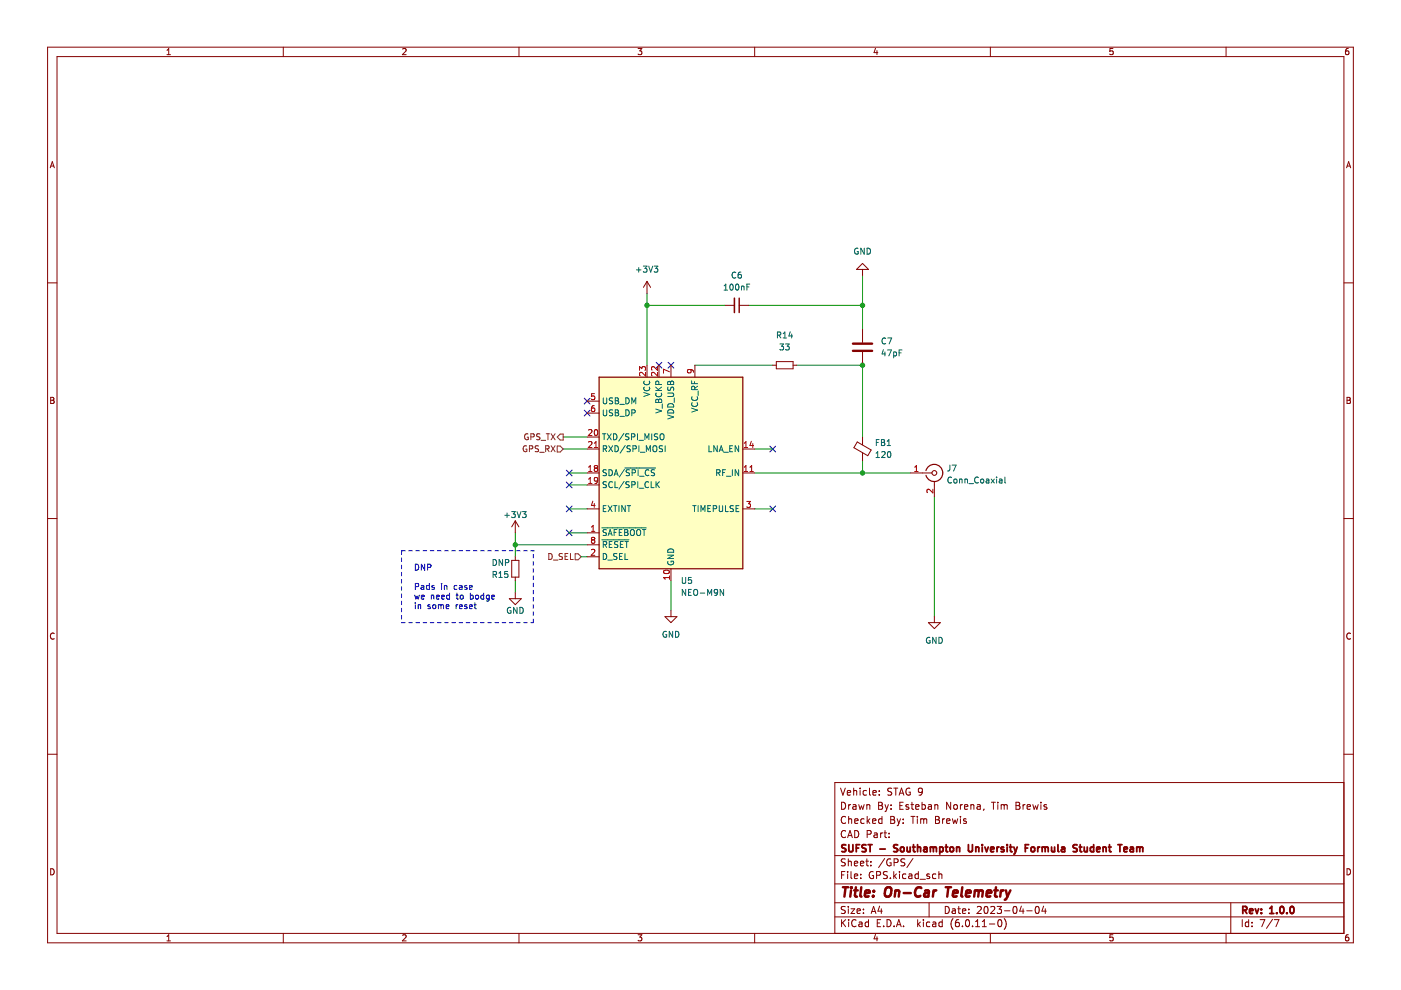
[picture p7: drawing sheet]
<svg xmlns="http://www.w3.org/2000/svg" width="297mm" height="210mm" viewBox="0 0 297 210" stroke-linecap="round" stroke-linejoin="round" font-family="sans-serif">
<path d="M.1 0h297v209.9h-297z" fill-rule="evenodd" fill="#fff" stroke="#fff" stroke-width=".21"/>
<g fill="none" stroke="#840000" stroke-width=".21">
<path d="M10.1 10h276.8v189.9h-276.8zM12.1 12h272.8v185.9h-272.8zM35.4 11.6h.7M35.4 10.7l.4-.4v1.3M60.1 10v2M85.4 10.4l.5-.1 .2 .4-.8 .9h.8M110 10v2M135.3 10.3h.8l-.4 .5 .3 .1v.6l-.2 .1-.5-.1M160 10v2M185.6 10.2l-.3 1h.8M185.9 10.7v.9M210 10v2"/>
<path d="M236 10.3h-.7v.6l.6-.1 .1 .7-.2 .1-.5-.1M259.9 10v2M285.9 10.3l-.4 .1-.2 .2v.7l.2 .3 .4-.1v-.7h-.4l-.2 .2M10.7 35.6l.4-1.3 .4 1.3M10.8 35.2h.6M285.5 35.6l.4-1.3 .5 1.3M285.6 35.2h.6M10.1 60h2M137.2 59.7l-.8 1.2M137.2 59.7v2.5M137.2 59.7l.7 1.2M182.9 57.1v1.3"/>
<path d="M182.9 55.9l1.2 1.2h-2.5zM284.9 60h2M137.2 77.4v2.6M139.7 77.4v2.6M142.3 77.4v2.6M147.3 77.4v2.6M153.7 64.7h2M156.7 64.7h2.1M163.8 77.4h.8M164.6 76.7h3.5v1.5h-3.5zM168.1 77.4h.8M182.9 69.8v2.8"/>
<path d="M182.9 74.6v2.8M10.7 84.2h.5l.2 .3-.2 .4 .2 .1 .1 .3-.3 .2h-.5zM10.7 84.9h.5M124.5 95.2h2.5M124.5 92.7h2.5M124.5 85h2.5M124.5 87.6h2.5M157.5 95.2h2.5M181.8 93.7l2.9 1.7-.7 1.2-3-1.7zM182.9 92.7v1.6M182.9 96v1.7M285.6 84.2h.4l.3 .3-.3 .4 .3 .1v.3l-.2 .2h-.5z"/>
<path d="M285.6 84.9h.4M10.1 109.9h2M108.5 118.8h1.5v3.6h-1.5zM109.3 110.4l-.8 1.3M109.3 110.4v2.6M109.3 118.1v.7M109.3 110.4l.7 1.3M124.5 100.3h2.5M124.5 113h2.5M124.5 102.8h2.5M124.5 118.1h2.5M124.5 107.9h2.5"/>
<path d="M124.5 115.5h2.5M157.5 100.3h2.5M157.5 107.9h2.5M193 100.3h4.6M198.1 102.1v3.3M284.9 109.9h2M11.5 134.3a.58 .58 0 0 0-.8 .6 .58 .58 0 0 0 .8 .5M108 126.9h2.5l-1.2 1.3zM109.3 122.4v.7M109.3 125.7v1.2M141 130.7h2.5l-1.2 1.3zM142.3 120.6v2.5"/>
<path d="M142.3 129.5v1.2M196.8 132h2.6l-1.3 1.3zM198.1 130.7v1.3M286.3 134.3a.58 .58 0 0 0-.8 .6 .58 .58 0 0 0 .8 .5M10.1 159.9h2M284.9 159.9h2M178.2 167.1l.5 1.5 .5-1.5M178.4 170.1a.76 .76 0 0 1 .9 .7 .76 .76 0 0 1-.9 .8zM179.3 173.2a.71 .71 0 0 0-1 .5 .71 .71 0 0 0 .7 .9l.3-.1M179.3 176.2a.71 .71 0 0 0-1 .5 .71 .71 0 0 0 .7 .9l.3-.2M179.6 168.1l.8-.1-.1-.3-.4-.1-.3 .2 .1 .7h.6M179.7 177.6l.5-1.5 .5 1.5"/>
<path d="M179.9 177.2h.7M179.9 170.6v1M179.9 173.1v1.5M179.9 173.7l.2-.1 .4 .1 .1 .9M180.4 170.6l-.5 .3M180.9 170.7h.5l.1 .9M181 167.7l.2-.1 .4 .1v.9M181 167.1v1.5M181.2 176.1a.76 .76 0 0 1 .9 .7 .76 .76 0 0 1-.9 .8zM181.2 174.1l.7-.1v-.3l-.5-.1-.2 .2 .1 .7h.6M181.5 171h-.5l-.2 .2 .2 .4 .5-.1M182.1 170.6l.3 1 .2-.7 .3 .7 .3-1"/>
<path d="M182.4 167.1v.1M182.4 167.6v1M183.2 173.7l-.4-.1-.3 .3 .1 .6h.6M183.7 167.7l-.4-.1-.3 .3 .1 .6h.6M183.8 170.6v1M183.8 170.7l.2-.1 .4 .1v.9M183.9 176.9l.7-.1 .1-.2-.1-.4-.7-.1v1.5M183.9 173.1v1.5M184 174l.4 .6M184.4 167.1v1.3l.2 .2M184.4 173.6l-.5 .6M185 174.1l.7-.1-.1-.3-.4-.1-.2 .2 .1 .7h.5"/>
<path d="M185.1 168.1l.7-.1-.1-.3-.4-.1-.2 .2v.7h.6M185.4 176.7h.5l.1 .9M186 177h-.5l-.2 .2 .2 .4 .5-.1M186.3 170.1h.5l.3 .3-.3 .4 .3 .2v.3l-.2 .3h-.6zM186.3 170.8h.5M186.4 168.5v.1M186.4 167.7v.1M186.7 176.6v1M187 173.7l-.4-.1-.3 .3 .1 .6h.6M187 173.1v1.5M187.1 176.6l-.4 .3M187.4 176.6h.6"/>
<path d="M187.6 176.1v1.3l.4 .2M187.6 170.6l.4 1M188 171.6l-.4 .5M188.4 170.6l-.4 1M188.5 176.7v.1M188.5 177.4v.2M188.9 173.1h.5l.2 .3-.2 .4 .2 .2 .1 .3-.3 .3h-.5zM188.9 173.8h.5M188.9 170.7v.1M188.9 171.5v.1M189.1 167.2l-.6-.1-.2 .1v.5l.6 .3 .2 .3-.3 .3-.6-.1M189.5 167.1h.9"/>
<path d="M189.9 167.1v1.5M190.2 173.6l.4 1M190.6 174.6l-.4 .5M190.6 168.6l.5-1.5 .5 1.5M190.8 170.8h.5M190.8 168.2h.7M190.9 173.6l-.3 1M191.5 174.5v.1M191.5 173.7v.1M191.5 170.1h-.7v1.5h.7M192.6 170.7l-.3-.1-.2 .2v.2l.5 .2v.3h-.5M192.9 167.2a.7 .7 0 0 0-.8 .6 .7 .7 0 0 0 .8 .7l.1-.5h-.3"/>
<path d="M193.1 173.1h.9M193.1 170.6h.6M193.4 170.1v1.3l.3 .2M193.6 173.1v1.5M194.1 171.1l.7-.1v-.3l-.5-.1-.2 .2 .1 .7h.6M194.5 173.1v.1M194.5 173.6v1M195.2 173.7l.4-.1 .2 .2M195.2 173.6v1M195.5 170.7l.4-.1 .3 .3-.1 .6h-.6M195.5 170.1v1.5M195.6 167.7l-.3 .3h-.5l-.1-.3v-.3l.3-.3h.3l.3 .3a1 1 0 0 1-.5 1.2h-.3"/>
<path d="M195.8 173.8l.3-.2 .3 .1 .1 .9M195.8 173.8v.8M196.8 170.7h.6l.1 .9M197.5 171h-.5l-.2 .2 .2 .4 .5-.1M198.2 170.7l.2-.1 .4 .1v.9M198.2 170.6v1M198.3 173.1h.5l.3 .3-.3 .4 .3 .2 .1 .3-.3 .3h-.6zM198.3 173.8h.5M199.8 173.6v1M200.3 173.6l-.5 .3M200.7 174.1l.7-.1-.1-.3-.4-.1-.2 .2 .1 .7h.5M201.6 170.1v1.5l-.9-1.5v1.5"/>
<path d="M201.9 173.6l.3 1 .3-.7 .3 .7 .3-1M202.3 170.7l.2-.1 .4 .1 .1 .6-.2 .2-.3 .1-.2-.1zM203.6 173.1v.1M203.6 170.6v1M203.6 173.6v1M204.1 170.6l-.5 .3M204.5 171.1l.7-.1-.1-.3-.4-.1-.2 .2 .1 .7h.5M204.8 173.7l-.3-.1-.2 .2v.2l.5 .2v.3h-.5M205.8 170.7l.3-.1 .3 .1 .1 .9M205.8 170.6v1M207.2 170.7h.6v.9M207.8 171h-.5l-.2 .2 .2 .4 .5-.1"/>
<path d="M208.6 171.5l-.1 .3M210.2 170.1h.9M210.6 170.1v1.5M211.6 170.1v.1M211.6 170.6v1M212.3 170.7l.4-.1 .2 .2M212.3 170.6v1M212.9 170.8l.2-.2 .4 .1 .1 .9M212.9 170.8v.8M215.4 170.1h.5l.3 .3-.3 .4 .3 .2 .1 .3-.3 .3h-.6zM215.4 170.8h.5M216.9 170.6v1"/>
<path d="M217.3 170.6l-.4 .3M217.8 171.1l.7-.1-.1-.3-.4-.1-.2 .2v.7h.6M219 170.6l.3 1 .2-.7 .3 .7 .3-1M220.7 170.1v.1M220.7 170.6v1M221.9 170.7l-.4-.1-.2 .2 .1 .2 .5 .2v.3h-.6M284.9 165.9h-107.9v32M10.7 184.2a.66 .66 0 0 1 .8 .6 .66 .66 0 0 1-.8 .7zM35.4 198.6l.4-.4v1.3M35.4 199.5h.7M60.1 197.9v2M85.4 198.3l.5-.1 .2 .4-.8 .9h.8"/>
<path d="M110 197.9v2M135.3 198.2h.8l-.4 .5 .3 .1v.6l-.2 .1-.5-.1M160 197.9v2M177 194.4h107.9M177 191.4h107.9M177 187.4h107.9M177 181.4h107.9M178.4 185.5h.5M178.4 195v1.5M178.6 195.6l.7 .9M179.1 184.8h-.7v1.5M179.2 192.3l-.6-.1-.2 .1v.5l.7 .2 .1 .4-.3 .3-.5-.1"/>
<path d="M179.2 182.2l-.6-.1-.2 .1v.5l.7 .2 .1 .4-.3 .3-.5-.1M179.3 195l-.9 .8M179.7 184.8v.1M179.7 185.3v1M179.9 182.1v1.5M179.9 192.2v.1M179.9 192.7v1M179.9 182.7l.2-.1 .3 .1 .1 .9M179.9 195v.1M179.9 195.5v1M180.4 192.7h.8l-.8 1h.8M180.4 184.8v1.3l.2 .2"/>
<path d="M181.1 185.8l.8-.2-.1-.2-.4-.1-.3 .2 .1 .7h.6M181.1 183.1l.8-.2-.1-.2-.4-.1-.3 .2 .1 .7h.6M181.5 195.1a.71 .71 0 0 0-1 .5 .71 .71 0 0 0 .7 .9l.3-.2M181.7 193.2l.7-.2v-.2l-.5-.1-.2 .2 .1 .7h.6M182.1 195.6h.6l.1 .9M182.4 183.1l.7-.2v-.2l-.5-.1-.2 .2 .1 .7h.6M182.5 186.1v.2M182.5 185.4v.1M182.8 195.8l-.5 .1-.2 .2 .2 .4 .5-.1M183.1 193.5v.2M183.1 192.8v.1M183.6 182.6h.5"/>
<path d="M183.8 182.1v1.3l.3 .2M184.1 195.6l-.4-.1-.3 .3 .2 .6h.5M184.1 195v1.5M184.6 182.7v.1M184.6 183.4v.2M184.7 193.7l.5-1.5 .5 1.5M184.9 193.3h.7M185.1 184.9a.7 .7 0 0 0-.8 .6 .7 .7 0 0 0 .8 .7l.1-.6h-.3M185.6 198.1l-.3 1h.8M185.9 185.6l.7-.1 .1-.2-.1-.4-.7-.1v1.5M185.9 198.6v.9M186 195.7h.5"/>
<path d="M186.5 192.1l-.4 1.1h1M186.7 195h-.7v1.5h.7M186.9 192.7v1M187.4 196.3v.2M187.6 182l-1.3 1.9M188.1 195a.76 .76 0 0 1 .8 .7 .76 .76 0 0 1-.8 .8zM188.1 184.9l-.5-.1-.3 .3 .1 .3 .7 .3v.4l-.2 .2-.6-.1M188.8 186.1v.2M188.9 182.2a.7 .7 0 0 0-.9 .6 .7 .7 0 0 0 .9 .7v-.6h-.3M189.5 184.8v1.5M189.6 196.3v.2M189.6 182.9l.7-.1 .1-.2v-.4l-.8-.1v1.5"/>
<path d="M189.6 185.7l.5 .6M190.1 196.5l.5-1.5 .5 1.5M190.1 185.3l-.6 .6M190.2 196.1h.7M190.7 184.8v.1M190.7 185.3v1M191.6 196.3v.2M191.9 182.2l-.6-.1-.2 .1v.5l.6 .2 .2 .4-.3 .3-.6-.1M192.1 185.4l-.5-.1-.2 .3 .1 .6h.6M192.7 185.4h.6l.1 .9M193.4 185.6l-.5 .1-.3 .2 .3 .4 .5-.1M193.6 182l-1.3 1.9"/>
<path d="M194.6 195v1.5M194.7 185.4l-.4-.1-.3 .3 .1 .6h.6M194.7 195.9l.4 .6M194.7 184.8v1.5M195.1 186.4h1.1M195.1 195.5l-.5 .6M195.8 195v.1M195.8 195.5v1M197 191.4v3M197.1 185.4l-.4-.1-.2 .2 .1 .2 .5 .2v.3h-.6M197.1 195.6l-.4-.1-.3 .3 .2 .6h.5M197.8 195.6h.5l.1 .9"/>
<path d="M198.4 195.8l-.5 .1-.2 .2 .2 .4 .5-.1M198.4 185.4l-.4-.1-.3 .3 .1 .6h.6M199.1 184.8v1.5M199.1 185.4l.2-.1 .3 .1 .1 .9M199.8 195.6l-.5-.1-.2 .3 .1 .6h.6M199.8 195v1.5M200.4 192.2a.76 .76 0 0 1 .9 .7 .76 .76 0 0 1-.9 .8zM201.9 192.8h.6l.1 .9M202.1 194.8a1.72 1.72 0 0 0 0 2.3M202.6 193l-.5 .1-.3 .2 .3 .4 .5-.1M203.1 192.7h.5M203.3 192.2v1.3l.3 .2"/>
<path d="M203.3 195l-.5 .1a1.01 1.01 0 0 0 0 1.4l.5-.2 .1-.5-.3-.2h-.4l-.1 .2M204.1 193.2l.7-.2-.1-.2-.4-.1-.2 .2v.7h.6M204.1 196.3v.2M204.8 195.1l.3-.1a.8 .8 0 0 1 .5 .7 .8 .8 0 0 1-.5 .8l-.4-.6zM205.4 193.5v.2M205.4 192.8v.1M206.2 196.3v.2M206.8 196.5h.9M206.8 195.4l.5-.4v1.5M207.2 192.3l.6-.1 .3 .4-1 1.1h1M208.3 196.5h.8M208.3 195.4l.4-.4v1.5"/>
<path d="M208.8 192.3l.2-.1a.8 .8 0 0 1 .5 .7 .8 .8 0 0 1-.5 .8l-.4-.6zM209.8 195.9h1.1M210 197.9v2M210.1 192.3l.5-.1 .3 .4-.9 1.1h.9M211.4 192.2h.9l-.5 .6 .5 .1v.6l-.2 .2-.7-.2M211.7 195.1l.2-.1a.8 .8 0 0 1 .5 .7 .8 .8 0 0 1-.5 .8l-.3-.6zM212.9 194.8a1.72 1.72 0 0 1 0 2.3M213 193.1h1.1M214.9 192.3l.2-.1a.8 .8 0 0 1 .5 .7 .8 .8 0 0 1-.5 .8l-.3-.6zM216.6 192.1l-.4 1.1h.9M216.9 192.7v1M217.7 193.1h1.1"/>
<path d="M219.6 192.3l.2-.1a.8 .8 0 0 1 .6 .7 .8 .8 0 0 1-.6 .8l-.3-.6zM221.3 192.1l-.4 1.1h.9M221.6 192.7v1M236 198.2h-.7v.6l.6-.1 .1 .7-.2 .1-.5-.1M259.9 197.9v2M261 191.4v6.5M263.4 195v1.5M264.7 195.6l-.4-.1-.3 .3 .2 .6h.5M264.7 195v1.5M265.5 196.3v.2M265.5 195.6v.1M267.2 195h1l-.7 1.5"/>
<path d="M269.8 194.9l-1.3 1.9M270.2 195h1l-.7 1.5M285.6 184.2a.66 .66 0 0 1 .7 .6 .66 .66 0 0 1-.7 .7zM285.9 198.2l-.4 .1-.2 .2v.7l.2 .3 .4-.1v-.7h-.4l-.2 .2"/>
<circle cx="198.1" cy="100.3" r=".51"/>
</g>
<g fill="none" stroke="#840000" stroke-width=".39">
<path d="M179.3 179.2l-.5-.1-.3 .3 .1 .3 .7 .3v.4l-.3 .2-.5-.1M180 179.1v1.2l.3 .3 .4-.1 .1-.2v-1.2M181.5 179.8h.5M182.3 179.1h-.8v1.5M183.6 179.2l-.6-.1-.2 .3 .1 .3 .6 .3v.4l-.2 .2-.5-.1M184 179.1h.9M184.5 179.1v1.5M190.3 179.2l-.5-.1-.3 .3 .1 .3 .7 .3v.4l-.3 .2-.5-.1M191 179.7l.4-.1 .3 .3v.4l-.3 .3-.4-.1-.1-.2zM192.3 179.6l.1 .9 .4 .1 .2-.2M193 179.6v1M193.5 179.6h.5"/>
<path d="M193.7 179.1v1.3l.3 .2M194.5 179.7l.3-.1 .3 .1 .1 .9M194.5 179.1v1.5M195.9 179.7h.6v.9M196.5 179.9l-.5 .1-.2 .2 .2 .4 .5-.1M197.3 179.7l.4-.1 .2 .2M197.3 179.6v1M197.9 179.8l.2-.2 .4 .1v.9M197.9 179.8v.8M199.3 179.7l.4-.1 .3 .3-.2 .6h-.5M199.3 179.6v1.5M200.4 179.6h.6"/>
<path d="M200.6 179.1v1.3l.4 .2M201.5 179.7l.2-.1 .4 .1 .1 .6-.2 .2-.3 .1-.2-.2zM202.8 179.7l.2-.1 .4 .1 .1 .9M202.8 179.6v1M205.3 179.1v1.2l.3 .3 .4-.1 .2-.2v-1.2M206.9 179.7l.2-.1 .4 .1v.9M206.9 179.6v1M208.2 179.1v.1M208.2 179.6v1M208.8 179.6l.4 1 .3-1M211.4 179.6v1M211.8 179.6l-.4 .3"/>
<path d="M212.8 179.7l-.3-.1-.3 .2 .1 .2 .5 .2v.3h-.6M213.5 179.1v.1M213.5 179.6v1M214 179.6h.6M214.2 179.1v1.3l.4 .2M215 179.6l.3 1M215.7 179.6l-.4 1M217.4 179.8h.5M218.1 179.1h-.7v1.5M218.7 179.7l.2-.1 .4 .1 .1 .6-.2 .2-.3 .1-.2-.2zM220 179.6v1M220.5 179.6l-.5 .3"/>
<path d="M221 179.7l.4-.1 .2 .2M221 179.6v1M221.6 179.8l.2-.2 .4 .1v.9M221.6 179.8v.8M223 179.6v.9l.4 .1 .2-.2M223.6 179.6v1M224.3 179.1v1.3l.2 .2M225.1 179.7h.6v.9M225.7 179.9l-.5 .1-.2 .2 .2 .4 .5-.1M228.4 179.2l-.6-.1-.2 .1v.5l.6 .2 .2 .4-.3 .3-.6-.1M228.8 179.6h.6M229 179.1v1.3l.4 .2"/>
<path d="M229.9 179.6v.9l.4 .1 .2-.2M230.5 179.6v1M231.9 179.7l-.5-.1-.2 .3 .1 .6h.6M231.9 179.1v1.5M233.9 179.7l.2-.1 .3 .1 .1 .9M233.9 179.6v1M235 179.6h.6M235.2 179.1v1.3l.4 .2M237 179.1h.9M237.4 179.1v1.5M239.7 179.7h.5l.1 .9M240.3 179.9l-.5 .1-.2 .2 .2 .4 .5-.1"/>
<path d="M241 179.7l.4-.1 .3 .2M241 179.6v1M241.7 179.8l.2-.2 .3 .1 .1 .9M241.7 179.8v.8M186.5 180h1.2M210 180.1l.7-.2v-.2l-.5-.1-.2 .2 .1 .7h.6M215.3 180.6l-.3 .5M232.5 180.1l.7-.2v-.2l-.5-.1-.2 .2 .1 .7h.6M238.3 180.1l.7-.2-.1-.2-.4-.1-.2 .2 .1 .7h.5M263.5 193l.7-.1 .2-.2-.1-.4-.8-.1v1.5M263.9 193l.5 .7M264.9 193.2l.7-.2v-.2l-.5-.1-.2 .2 .1 .7h.6"/>
<path d="M266.1 192.7l.4 1 .4-1M267.4 193.5v.2M267.4 192.8v.1M269.2 193.7h.9M269.2 192.6l.4-.4v1.5M270.7 193.5v.2M271.5 192.3l.2-.1a.8 .8 0 0 1 .5 .7 .8 .8 0 0 1-.5 .8l-.3-.6zM272.9 193.5v.2M273.6 192.3l.3-.1a.8 .8 0 0 1 .5 .7 .8 .8 0 0 1-.5 .8l-.4-.6z"/>
</g>
<g fill="none" stroke="#840000" stroke-width=".52">
<path d="M178.7 188.1h1.2M179.3 188.1l-.3 2M180.4 188.8l-.1 1.3M180.5 188.1v.2M181.1 188.8h.8M181.5 188.1l-.2 1.7v.2l.4 .1M182.6 188.1l-.2 1.7 .2 .3M183.4 189.4l1-.1-.1-.4-.5-.1-.4 .3v.9h.8M185.1 189.9v.2M185.3 188.9v.2M187.8 188.4a.69 .69 0 0 1 1.2 0 1.47 1.47 0 0 1-.6 1.7l-.6-.1a1.5 1.5 0 0 1 0-1.6zM189.8 189l.3-.2 .5 .1-.1 1.2"/>
<path d="M189.9 188.8l-.2 1.3M191.6 189.4h1.5M195.3 188.3a.88 .88 0 0 0-1 0 .88 .88 0 0 0-.3 1 .69 .69 0 0 0 .3 .7 .69 .69 0 0 0 .8-.1M196.1 188.9h.8l-.1 1.2M196.9 189.3l-.6 .1a.4 .4 0 0 0-.4 .3 .4 .4 0 0 0 .3 .4l.6-.1M197.9 188.8l-.1 1.3M198.5 188.8l-.4 .1-.2 .3M200.5 188.1h1.1M201.1 188.1l-.3 2M202.1 189.4l.9-.1v-.4h-.8l-.2 .9 .3 .3 .5-.1M204 188.1l-.2 1.7 .3 .3M204.8 189.4l1-.1-.1-.4-.5-.1-.3 .3-.1 .9h.8"/>
<path d="M206.7 189l.6-.2 .2 .3M206.7 188.8l-.2 1.3M207.5 189.1a.5 .5 0 0 1 .8-.2v1.2M207.5 189.1l-.1 1M209.2 189.4l1-.1-.1-.4h-.7l-.3 .9 .3 .3 .6-.1M210.8 188.8h.8M211.2 188.1l-.2 1.7v.2l.4 .1M212.2 188.8l-.1 1.3M212.8 188.8l-.4 .1-.2 .3M213.3 188.8l.3 1.3M213.6 190.1l-.3 .5-.3 .2M214.2 188.8l-.6 1.3"/>
</g>
<path d="M127 80h30.5v40.6h-30.5z" fill-rule="evenodd" fill="#ffffc2" stroke="#ffffc2" stroke-width=".25"/>
<g fill="none" stroke="#000084" stroke-width=".21">
<path d="M139.1 76.8l1.2 1.2M140.3 76.8l-1.2 1.2M141.6 76.8l1.3 1.2M142.9 76.8l-1.3 1.2M120.1 99.7l1.2 1.2M121.3 99.7l-1.2 1.2M123.9 87l1.2 1.2M123.9 84.4l1.2 1.3M125.1 87l-1.2 1.2M125.1 84.4l-1.2 1.3M163.2 94.6l1.2 1.2M164.4 94.6l-1.2 1.2"/>
<path d="M120.1 112.4l1.2 1.2M120.1 107.3l1.2 1.2M120.1 102.2l1.2 1.2M121.3 112.4l-1.2 1.2M121.3 107.3l-1.2 1.2M121.3 102.2l-1.2 1.2M163.2 107.3l1.2 1.2M164.4 107.3l-1.2 1.2"/>
</g>
<g fill="none" stroke="#0000c2" stroke-width=".21">
<path d="M85.1 118.3v.8M85.1 119.8v.8M85.9 116.8h-.8v.7M86.7 116.8h.7M88.1 119.6a.64 .64 0 0 1 .7 .7 .64 .64 0 0 1-.7 .6zM88.2 116.8h.7M89.7 116.8h.8M90.1 119.6v1.3l-.8-1.3v1.3M91.2 116.8h.8M92.8 116.8h.7M94.3 116.8h.7M95.8 116.8h.8"/>
<path d="M97.3 116.8h.8M98.8 116.8h.8M100.4 116.8h.7M101.9 116.8h.8M103.4 116.8h.8M104.9 116.8h.8M106.5 116.8h.7M108 116.8h.7M109.5 116.8h.8M111 116.8h.8M112.6 116.8h.5M113.1 116.8h.1"/>
<path d="M113.1 117.5v.8M113.1 119.1v.7M85.1 132h.1M85.1 121.4v.7M85.1 122.9v.7M85.1 124.4v.8M85.1 125.9v.8M85.1 127.4v.8M85.1 129v.7M85.1 130.5v.8M85.1 132h.8M86.7 132h.7"/>
<path d="M87.9 126.2l.3 .8 .2-.6 .3 .6 .2-.8M88.1 124.4l.6-.1v-.5l-.6-.1v1.3M88.1 127.8v.1M88.1 128.2v.9M88.2 132h.7M88.7 128.2v.9M88.7 128.3h.4l.1 .8M89.3 126.6l.6-.1v-.3h-.4l-.2 .2 .1 .6h.5M89.3 124.2h.5l.1 .8M89.7 132h.8M89.9 124.4l-.6 .3 .1 .3 .5-.1M90.7 120.3l.6-.1v-.5l-.6-.1v1.3"/>
<path d="M91 124.2l-.3-.1-.3 .3 .1 .5h.5M91 123.7v1.3M91.2 128.3l-.3-.1-.2 .2 .1 .2 .4 .1v.3h-.5M91.2 132h.8M91.4 126.3l.5-.1 .1 .8M91.4 126.2v.8M91.9 128.3l.3-.1 .2 .3v.3l-.2 .3-.5-.3zM92 124.2l-.3-.1-.1 .2v.2l.4 .1v.3h-.4M92.5 126.6l.6-.1v-.3h-.4l-.2 .2 .1 .6h.5M92.8 132h.7M93 128.3l.3-.1 .2 .2M93 128.2v.9"/>
<path d="M93.5 128.4l.2-.2 .3 .1v.8M93.5 128.4v.7M93.6 123.7v.1M93.6 124.1v.9M93.6 126.6l.6-.1v-.3h-.4l-.2 .2 .1 .6h.5M94.2 124.3l.5-.1 .1 .8M94.2 124.1v.9M94.3 132h.7M94.6 128.6l.6-.1-.1-.2-.3-.1-.2 .2v.6h.5M95.3 126.2h-.4l-.2 .2 .1 .6h.5M95.3 125.8v1.2M95.8 132h.8"/>
<path d="M96.7 126.2h.5M96.7 128.2v.9M96.9 124.2l-.4-.1-.2 .3 .1 .5h.5M96.9 125.8v1l.3 .2M97.1 128.2l-.4 .3M97.3 132h.8M97.4 128.6l.6-.1v-.2l-.4-.1-.2 .2 .1 .6h.5M97.4 124.2h.5l.1 .8M97.7 126.2h.3l.2 .2v.4l-.2 .2-.5-.2zM98 124.4l-.6 .3 .1 .3 .5-.1M98.8 132h.8M99 128.3l-.3-.1-.2 .2 .1 .2 .4 .1v.3h-.5"/>
<path d="M99 124.2l-.3-.1-.2 .2 .1 .2 .4 .1v.3h-.5M99.5 124.6l.6-.2v-.2l-.4-.1-.2 .2 .1 .6h.5M99.5 128.6l.6-.1v-.2l-.4-.1-.2 .2 .1 .6h.5M99.7 126.2h.4l.2 .2-.1 .6h-.5M99.7 125.8v1.2M100.4 132h.7M100.5 128.2h.5M100.7 127.8v1.1l.3 .2M100.9 126.2h.3l.3 .2v.4l-.3 .2-.4-.2zM101.9 132h.8M102.6 126.2h-.4l-.2 .2 .1 .6h.5M102.6 125.8v1.2"/>
<path d="M103.4 132h.8M103.7 126.2h-.4l-.2 .2 .1 .6h.5M103.7 126.2v1l-.2 .2h-.3M104.3 126.6l.6-.1-.1-.3h-.4l-.1 .2v.6h.5M104.9 132h.8M106.5 132h.7M108 132h.7M109.5 132h.8M111 132h.8M113.1 120.6v.8M113.1 122.1v.8M113.1 123.6v.8"/>
<path d="M113.1 125.2v.7M113.1 126.7v.7M113.1 128.2v.8M113.1 129.7v.8M113.1 131.3v.7h-.5"/>
</g>
<g fill="none" stroke="#009600" stroke-width=".21">
<path d="M182.9 58.4v11.4M137.2 62.2v15.2M137.2 64.7h16.5M147.3 77.4h16.5M158.8 64.7h24.1M168.9 77.4h14v15.3M119.4 95.2h5.1M119.4 92.7h5.1M160 95.2h3.8M182.9 97.7v2.6M109.3 113v5.1M109.3 115.5h15.2"/>
<path d="M120.7 100.3h3.8M120.7 107.9h3.8M120.7 113h3.8M120.7 102.8h3.8M123.2 118.1h1.3M160 100.3h33M160 107.9h3.8M198.1 105.4v25.3M109.3 123.1v2.6M142.3 123.1v6.4"/>
</g>
<g fill="none" stroke="#725600" stroke-width=".21">
<path d="M111.6 94.6a.58 .58 0 0 0-.7 .6 .58 .58 0 0 0 .8 .5v-.5h-.2M111.9 92a.58 .58 0 0 0-.7 .6 .58 .58 0 0 0 .8 .5v-.4h-.2M112.2 95.2l.7-.1v-.5l-.7-.1v1.3M112.5 92.6h.7v-.5l-.7-.1v1.2M114.2 94.6h-.7v.4l.6 .2 .1 .3-.3 .3-.4-.1M114.4 95.9h1M114.5 92l-.7 .1v.4l.6 .2 .1 .3-.3 .2h-.4M114.7 93.4h1M115.7 95.2l.6-.1 .1-.5-.7-.1v1.3M115.8 92h.7M116 95.2l.4 .6M116.2 92v1.2"/>
<path d="M116.8 92l.9 1.2M116.8 94.5l.9 1.3M117.7 92l-.9 1.2M117.7 94.5l-.9 1.3M118.1 94.6h.7l.6 .6-.6 .6h-.7zM118.8 92h.6v1.3h-.6l-.7-.6zM116.4 117.4a.64 .64 0 0 1 .7 .6 .64 .64 0 0 1-.7 .6zM117.3 118.7h1M119.3 117.4l-.7 .1v.3l.5 .3 .2 .3-.3 .2h-.5M119.8 118h.4M120.4 117.4h-.6v1.2h.6M121 117.4v1.2h.6"/>
<path d="M121.9 117.4h.7l.6 .7-.6 .6h-.7z"/>
</g>
<g fill="none" stroke="#006464" stroke-width=".21">
<path d="M134.9 57.2h1M135.4 56.7v1M136.4 56.4h.8l-.4 .5 .3 .1v.6l-.2 .1-.5-.1M137.5 56.4l.5 1.3 .4-1.3M138.7 56.4h.8l-.4 .5 .3 .1v.6l-.2 .1-.5-.1M156 57.8a.56 .56 0 0 0-.8 .5 .56 .56 0 0 0 .8 .5M157.1 57.7l-.4 .1-.2 .2v.7l.2 .3 .4-.2v-.6h-.4l-.2 .2M181.9 52.7a.58 .58 0 0 0-.7 .6 .58 .58 0 0 0 .8 .5v-.5h-.3M183.2 52.6v1.3l-.7-1.3v1.3M183.8 52.6a.64 .64 0 0 1 .8 .7 .64 .64 0 0 1-.8 .6zM153.5 61.5h.7M153.5 60.6l.4-.4v1.3"/>
<path d="M154.9 60.4l.1-.2a.68 .68 0 0 1 .5 .7 .68 .68 0 0 1-.5 .6l-.3-.5zM156.1 60.4l.1-.2a.68 .68 0 0 1 .5 .7 .68 .68 0 0 1-.5 .6l-.3-.5zM157.2 60.7v.8M157.2 60.8l.5-.1 .1 .8M158.4 60.8h.4M159 60.2h-.6v1.3M164.8 71.1l.6-.1 .1-.5-.7-.1v1.3M165.1 71.1l.5 .6M165.3 72.9h.8l-.4 .5 .4 .1v.6l-.2 .1-.6-.1M166 71.7h.8M166 70.8l.4-.4v1.3M166.6 72.9h.7l-.4 .5 .4 .1v.6l-.2 .1-.5-.1"/>
<path d="M167.5 70.3l-.3 .9h.8M167.9 70.8v.9M187.3 74.1l-.3 .9h.8M187.6 74.6v.9M187.8 71.8a.56 .56 0 0 0-.8 .5 .56 .56 0 0 0 .8 .5M188.1 74.2h.9l-.5 1.3M188.2 71.7h.9l-.6 1.2M189.5 74.7l.3-.1 .3 .3-.1 .5h-.5M189.5 74.6v1.3M190.6 74.8h.5M191.2 74.2h-.6v1.3M127.7 92h.8"/>
<path d="M127.9 95.2l.6-.1 .1-.5-.7-.1v1.3M127.9 84.4v1l.3 .2h.2l.2-.2v-1M127.9 86.9v1l.3 .3h.2l.2-.3v-1M128.1 92v1.2M128.2 95.2l.4 .6M128.6 99.6l-.7 .1v.4l.6 .2 .1 .3-.3 .3-.5-.1M128.8 92l.8 1.2M129.1 94.5l.8 1.3M129.1 99.6a.64 .64 0 0 1 .8 .6 .64 .64 0 0 1-.8 .7zM129.6 92l-.8 1.2M129.9 94.5l-.8 1.3M129.9 87l-.5-.1-.2 .2 .1 .3 .5 .3v.3l-.6 .1"/>
<path d="M129.9 84.4h-.5l-.2 .2 .1 .3 .5 .2v.4l-.6 .1M130.1 92a.64 .64 0 0 1 .7 .6 .64 .64 0 0 1-.7 .6zM130.4 94.5a.64 .64 0 0 1 .7 .6 .64 .64 0 0 1-.7 .7zM130.4 84.4h.5l.2 .2-.2 .4 .2 .1 .1 .3-.3 .2h-.5zM130.4 86.9h.5l.2 .2-.2 .4 .2 .1 .1 .3-.3 .3h-.5zM130.4 85h.5M130.4 87.5h.5M131.4 85.7h1M131.4 88.3h1M132.3 91.9l-1.1 1.6M132.4 99.5l-1.1 1.7M132.5 99.2h6.5"/>
<path d="M132.6 94.4l-1.1 1.7M132.7 84.4a.64 .64 0 0 1 .7 .6 .64 .64 0 0 1-.7 .6zM132.7 86.9a.64 .64 0 0 1 .7 .6 .64 .64 0 0 1-.7 .7zM133.3 92l-.6 .1v.4l.5 .2 .1 .3-.2 .2h-.5M133.5 99.6h-.5l-.3 .2 .2 .3 .5 .3v.3l-.7 .1M133.7 94.6h-.7v.4l.5 .2 .2 .3-.3 .3-.5-.1M133.9 92.6h.6l.1-.5-.7-.1v1.2M134 85.6v-1.2l.4 .9 .4-.9v1.2M134 87.6l.6-.1v-.5l-.6-.1v1.3M134.2 95.2l.6-.1 .1-.5-.7-.1v1.3M135.2 92v1.2M135.3 99.6v1.3"/>
<path d="M135.5 93.4h.9M135.5 94.5v1.3M135.8 95.9h.9M136.5 83.2l1.3 .4-1.3 .5M136.6 80.8a.56 .56 0 0 0 .5 .8 .56 .56 0 0 0 .5-.8M136.6 82.1a.56 .56 0 0 0 .5 .8 .56 .56 0 0 0 .5-.8M136.7 93.2v-1.2l.5 .9 .4-.9v1.2M137 95.8v-1.3l.5 .9 .4-.9v1.3M137.6 99.7a.56 .56 0 0 0-.8 .5 .56 .56 0 0 0 .8 .5M138.2 92v1.2M138.5 94.7l.2-.2a.43 .43 0 0 1 .6 .4v.5a.42 .42 0 0 1-.5 .4 .42 .42 0 0 1-.4-.4zM138.8 99.6h-.5l-.2 .2 .1 .3 .5 .3v.3l-.6 .1"/>
<path d="M139 86.7l1.3 .4-1.3 .5M139 82.8h1.3M139 82.1l.7 .7M139.1 84.7h.3l.2 .2 .3-.3 .3 .1 .1 .6h-1.3zM139.1 83.3a.56 .56 0 0 0 .6 .8 .56 .56 0 0 0 .5-.8M139.5 92l-.7 .1v.4l.5 .2 .2 .3-.3 .2h-.5M139.6 84.9v.4M139.7 81.5l-.1-.6h-.5l-.1 .6h1.3M140 92.2l.2-.2a.43 .43 0 0 1 .6 .4v.4a.42 .42 0 0 1-.4 .5 .42 .42 0 0 1-.5-.5zM140.3 82.1l-.7 .5M140.4 85.6v1M140.5 94.6h-.7v.4l.6 .2 .1 .3-.3 .3-.4-.1"/>
<path d="M141 94.5v1.3M141.6 83.3h1l.2 .3v.2l-.2 .3h-1M141.6 88l1.2 .4-1.2 .4M141.6 82.1v.5l.2 .2 .3-.1 .2-.6h.4l.1 .7M141.7 80.9h.2l.3 .2 .2-.3 .3 .1 .1 .6h-1.2zM141.7 85.7a.66 .66 0 0 1 .8-.1 .66 .66 0 0 1 .3 .7h-1.2zM141.7 87a.66 .66 0 0 1 .8-.1 .66 .66 0 0 1 .3 .7h-1.2zM142.2 81.1v.4M142.9 84.4v.9M146.6 86.5l1.3 .5-1.3 .4M146.6 80.7v.6h1.3M146.8 84.1a.56 .56 0 0 0 .5 .8 .56 .56 0 0 0 .5-.8"/>
<path d="M146.8 85.4a.56 .56 0 0 0 .5 .8 .56 .56 0 0 0 .5-.8M147.2 80.9v.4M147.3 82.6l-.1-.6-.4-.1-.2 .7h1.3M147.9 81.9l-.6 .4M148 82.9v1M150.3 94.5v1.3h.6M152.1 94.5v1.3l-.8-1.3v1.3M152.5 95.8l.4-1.3 .4 1.3M152.6 95.4h.6M153.5 95.9h.9M153.8 99.6h-.6v1.3M154.7 95.1h.4"/>
<path d="M155.3 99.6v1.3M155.3 94.5h-.6v1.3h.6M156.6 94.5v1.3l-.7-1.3v1.3M156.6 99.6v1.3l-.7-1.3v1.3M185.7 96.1l.4-.4v1.3M185.7 97h.8M185.8 93.8h.4M186.4 93.2h-.6v1.3M186.9 93.8h.4M186.9 93.2h.4l.2 .2-.2 .4 .2 .1 .1 .3-.2 .3h-.5zM186.9 95.9l.5-.2 .3 .4-.8 .9h.8M188.1 94.5h.7"/>
<path d="M188.1 93.6l.4-.4v1.3M188.3 95.9l.2-.2a.68 .68 0 0 1 .4 .7 .68 .68 0 0 1-.4 .6l-.4-.5zM201.4 98.6l-.1 1.1-.4 .2M201.9 98.6h.8l-.5 1.3M104.6 118.6a.64 .64 0 0 1 .7 .7 .64 .64 0 0 1-.7 .6zM106.6 118.6v1.3l-.8-1.3v1.3M107 109.3h1M107.2 119.3l.6-.1v-.5l-.6-.1v1.3M107.5 108.8v.9M108.5 108.5h.8l-.5 .5 .4 .1v.5l-.2 .1-.5-.1M109.6 108.5l.4 1.2 .5-1.2M110.8 108.5h.8l-.5 .5 .4 .1v.5l-.2 .1-.5-.1"/>
<path d="M127.6 111.9h9.4M127.6 114.5h5.7M127.9 115.5l.6-.1 .1-.5-.7-.1v1.3M127.9 117.4a.64 .64 0 0 1 .7 .6 .64 .64 0 0 1-.7 .6zM127.9 107.8h.4M128.2 115.5l.4 .6M128.5 107.2h-.6v1.3h.6M128.6 112.3l-.7 .1v.4l.6 .2 .1 .3-.3 .2h-.5M128.6 102.2h-.7v.4l.6 .2 .1 .4-.3 .2-.5-.1M128.9 118.7h.9M128.9 113.5l.5-1.2 .4 1.2M128.9 107.2l.9 1.3"/>
<path d="M129.1 113.2h.6M129.2 115.4h.4M129.8 107.2l-.9 1.3M129.8 114.8h-.6v1.3h.6M129.8 102.2a.56 .56 0 0 0-.7 .6 .56 .56 0 0 0 .7 .5M130.1 107.2h.7M130.2 112.9h.4M130.2 100.9l.4-1.3 .5 1.3M130.3 100.5h.6M130.4 102.1v1.3h.6M130.4 107.2v1.3M130.8 112.3h-.6v1.2"/>
<path d="M130.8 117.4l-.7 .1v.3l.6 .3 .1 .3-.2 .2h-.5M131 114.9h-.7v.4l.6 .2 .1 .3-.2 .3-.5-.1M131.2 107.2v1.3M131.3 112.9h.4M131.4 118h.4M131.5 115.4h.5M131.9 112.3h-.6v1.2h.6M132 117.4h-.6v1.2h.6M132.1 114.8h-.6v1.3h.6M132.3 102.1l-1.1 1.6M132.4 112.3h.5l.2 .2-.2 .4 .2 .1 .1 .3-.3 .2h-.5zM132.4 112.9h.5"/>
<path d="M132.5 117.4v1.2h.6M132.5 114.8h.7M132.6 107.2v1.3l-.8-1.3v1.3M132.9 114.8v1.3M133 107.2h.7M133.3 107.2v1.3M133.4 102.2h-.7v.4l.6 .2 .1 .4-.2 .2-.5-.1M133.7 112.5l.3-.2a.43 .43 0 0 1 .5 .4v.4a.42 .42 0 0 1-.4 .5 .42 .42 0 0 1-.4-.5zM134 102.8l.6-.1v-.5l-.6-.1v1.3M134 100.3l.6-.1 .1-.5-.7-.1v1.3M135 112.5l.3-.2a.43 .43 0 0 1 .5 .4v.4a.42 .42 0 0 1-.4 .5 .42 .42 0 0 1-.4-.5zM135.2 102.1v1.3"/>
<path d="M135.5 103.5h1M135.6 101h1M136.2 112.3h.7M136.6 112.3v1.2M137.5 102.2a.56 .56 0 0 0-.8 .6 .56 .56 0 0 0 .8 .5M138.1 102.1v1.3h.6M139.1 102.1v1.3M139.3 102.7l.5 .7M139.8 102.1l-.7 .7M141.6 117.7h1.2l-1.2 .7h1.2M141.6 119a.58 .58 0 0 0 .6 .8 .58 .58 0 0 0 .5-.8h-.4v.2M141.7 116.5a.66 .66 0 0 1 .8-.1 .66 .66 0 0 1 .3 .7h-1.2z"/>
<path d="M146.9 107.2h.7M147.2 107.2v1.3M148 107.2v1.3M148.6 108.5v-1.3l.4 .9 .5-.9v1.3M150.1 107.8h.4M150.7 107.2h-.6v1.3h.6M151.2 107.9l.6-.1 .1-.5-.7-.1v1.3M151.9 100.3l.7-.1v-.5l-.7-.1v1.3M152.2 100.3l.5 .6M152.5 107.2v1l.2 .3h.3l.2-.3v-1M153.2 100.2h.4M153.8 107.2v1.3h.6"/>
<path d="M154 101h1M155.5 107.3h-.7v.4l.6 .2 .1 .3-.2 .3-.5-.1M156.1 107.8h.4M156.7 107.2h-.6v1.3h.6M201.7 101.3a.56 .56 0 0 0-.7 .5 .56 .56 0 0 0 .7 .5M202.3 101.7l.2-.1 .3 .1v.7l-.5-.1zM203.4 101.7l.5-.1 .1 .8M203.4 101.6v.8M204.6 101.7l.5-.1v.8M204.6 101.6v.8M205.4 102.5h1M207.4 101.3a.56 .56 0 0 0-.8 .5 .56 .56 0 0 0 .8 .5"/>
<path d="M208 101.7l.2-.1 .3 .1v.7l-.5-.1zM209.1 101.6h.5l.1 .8M209.7 101.9l-.6 .2 .1 .3h.5M210.2 101.6l.6 .8M210.8 101.6l-.6 .8M211.3 101.1v.2M211.3 101.6v.8M211.9 101.6h.5v.8M212.4 101.9l-.6 .2 .2 .3h.4M213.1 101.1v1.1l.1 .2M104.6 121.8h.6v-.5l-.6-.1v1.2M104.9 121.8l.4 .6"/>
<path d="M105.8 122.4h.7M105.8 121.5l.3-.3v1.2M107.6 121.2h-.6v.6l.6-.1v.6l-.1 .1-.5-.1M108.3 128.8a.58 .58 0 0 0-.7 .6 .58 .58 0 0 0 .7 .5v-.4h-.2M109.6 128.8v1.2l-.7-1.2v1.2M110.2 128.8a.64 .64 0 0 1 .8 .6 .64 .64 0 0 1-.8 .6zM141.3 133.9a.58 .58 0 0 0-.7 .6 .58 .58 0 0 0 .7 .5v-.4h-.2M142.6 133.9v1.2l-.7-1.2v1.2M143.2 133.9a.64 .64 0 0 1 .8 .6 .64 .64 0 0 1-.8 .6zM144.7 122.4v1.1l.2 .2h.2l.3-.2v-1.1M145.4 125v1.2l-.7-1.2v1.2M146 125.6h.4"/>
<path d="M146.6 122.4h-.6l-.1 .6h.6l.1 .6-.2 .1-.5-.1M146.6 125h-.6v1.2h.6M147.1 125.2l.3-.2a.43 .43 0 0 1 .5 .4v.4a.42 .42 0 0 1-.4 .5 .42 .42 0 0 1-.4-.5zM148.5 125.8h.9M150 126.2v-1.2l.5 .9 .4-.9v1.2M152.1 125.5l-.2 .3-.4-.1v-.6l.4-.1 .2 .2v.7l-.2 .3h-.4M153.4 125v1.2l-.7-1.2v1.2M197.1 135.2a.58 .58 0 0 0-.7 .6 .58 .58 0 0 0 .8 .5v-.4h-.2M198.5 135.1v1.3l-.8-1.3v1.3M199.1 135.1a.64 .64 0 0 1 .7 .7 .64 .64 0 0 1-.7 .6z"/>
</g>
<path d="M155.7 63.2v3.1" fill="none" stroke="#840000" stroke-width=".33"/>
<path d="M156.7 63.2v3.1" fill="none" stroke="#840000" stroke-width=".3"/>
<path d="M127 80h30.5v40.6h-30.5zM196.3 99.8a1.81 1.81 0 0 1 2.8-1 1.81 1.81 0 0 1 0 3 1.81 1.81 0 0 1-2.8-1" fill="none" stroke="#840000" stroke-width=".25"/>
<g fill="none" stroke="#a90000" stroke-width=".21">
<path d="M135.6 78.5v-.8l.5 .5 .1-.4h.5l.2 .2-.2 .5M136.9 78.9v.8l-.9-.8-.4 .3 .1 .5M139.4 78.9v.8l-.9-.8-.4 .3 .2 .5M139.4 77.7v.8l-.9-.8-.4 .3 .2 .5M141.9 78.8l-1.2-.5v.8M146.3 78.3l.2 .3v.3l-.6 .1-.2-.4 .3-.3 .7 .1 .3 .2v.3M124.8 100h.7M124.8 93.7l.5-.1 .2 .4-.8 .9h.8M124.8 99.1l.3-.4v1.3M124.8 91.2l.5-.1 .2 .3-.8 1h.8M126 94.9h.7M126 86l-.4 .1-.1 .2-.1 .7 .2 .3 .5-.1-.1-.7h-.4l-.2 .2"/>
<path d="M126 94l.4-.4v1.3M126.1 83.5h-.6l-.1 .6 .6-.1 .1 .6-.2 .1-.5-.1M126.1 91.2l.2-.1a.68 .68 0 0 1 .4 .6 .68 .68 0 0 1-.4 .7l-.3-.5zM126.2 99.2l-.2 .3 .1 .3 .1 .2h.3l.2-.3v-.3l-.2-.2M126.2 99.2l-.2-.2 .2-.3h.3l.2 .2-.2 .3M126.2 99.2h.3M157.8 100h.7M157.8 94l.4-.4v1.3M157.8 99.1l.4-.4v1.3M157.8 94.9h.7M159 100h.7M159 99.1l.4-.4v1.3"/>
<path d="M159.3 93.6l-.3 .9h.8M159.6 94v.9M193.9 100h.8M193.9 99.1l.4-.4v1.3M124.8 101.6l.3-.4v1.3M124.8 102.5h.7M125.4 112.7h.7M125.4 111.8l.4-.4v1.3M125.4 116.6l.5-.1 .2 .3-.8 .9h.8M125.6 114.5l-.2-.3 .2-.3 .4 .1 .1 .2-.2 .3M125.6 114.5l-.2 .2v.3l.2 .2 .4-.1 .1-.1v-.3l-.2-.2M125.6 114.5h.3"/>
<path d="M125.7 106.3l-.3 .9h.8M126 106.7v.9M126.7 101.8l-.2 .2h-.4v-.6l.4-.2 .2 .3v.7l-.2 .2-.4 .1M158.3 106.3h.8l-.4 .5 .4 .1v.6l-.2 .1-.6-.1M197.8 103.7v.8l-.9-.8-.4 .3 .1 .5M140.8 121a.61 .61 0 0 1 .7-.2 .61 .61 0 0 1 .4 .6 .75 .75 0 0 1-1.2-.2zM141.9 122.1v.7M141.9 122.5h-1.2l.3 .3"/>
</g>
<path d="M180.8 74.4h4.1M180.8 72.9h4.1" fill="none" stroke="#840000" stroke-width=".51"/>
<g fill="#009600" stroke="#009600" stroke-width=".21">
<circle cx="137.2" cy="64.7" r=".46"/>
<circle cx="182.9" cy="77.4" r=".46"/>
<circle cx="182.9" cy="100.3" r=".46"/>
<circle cx="182.9" cy="64.7" r=".46"/>
<circle cx="109.3" cy="115.5" r=".46"/>
</g>
</svg>
